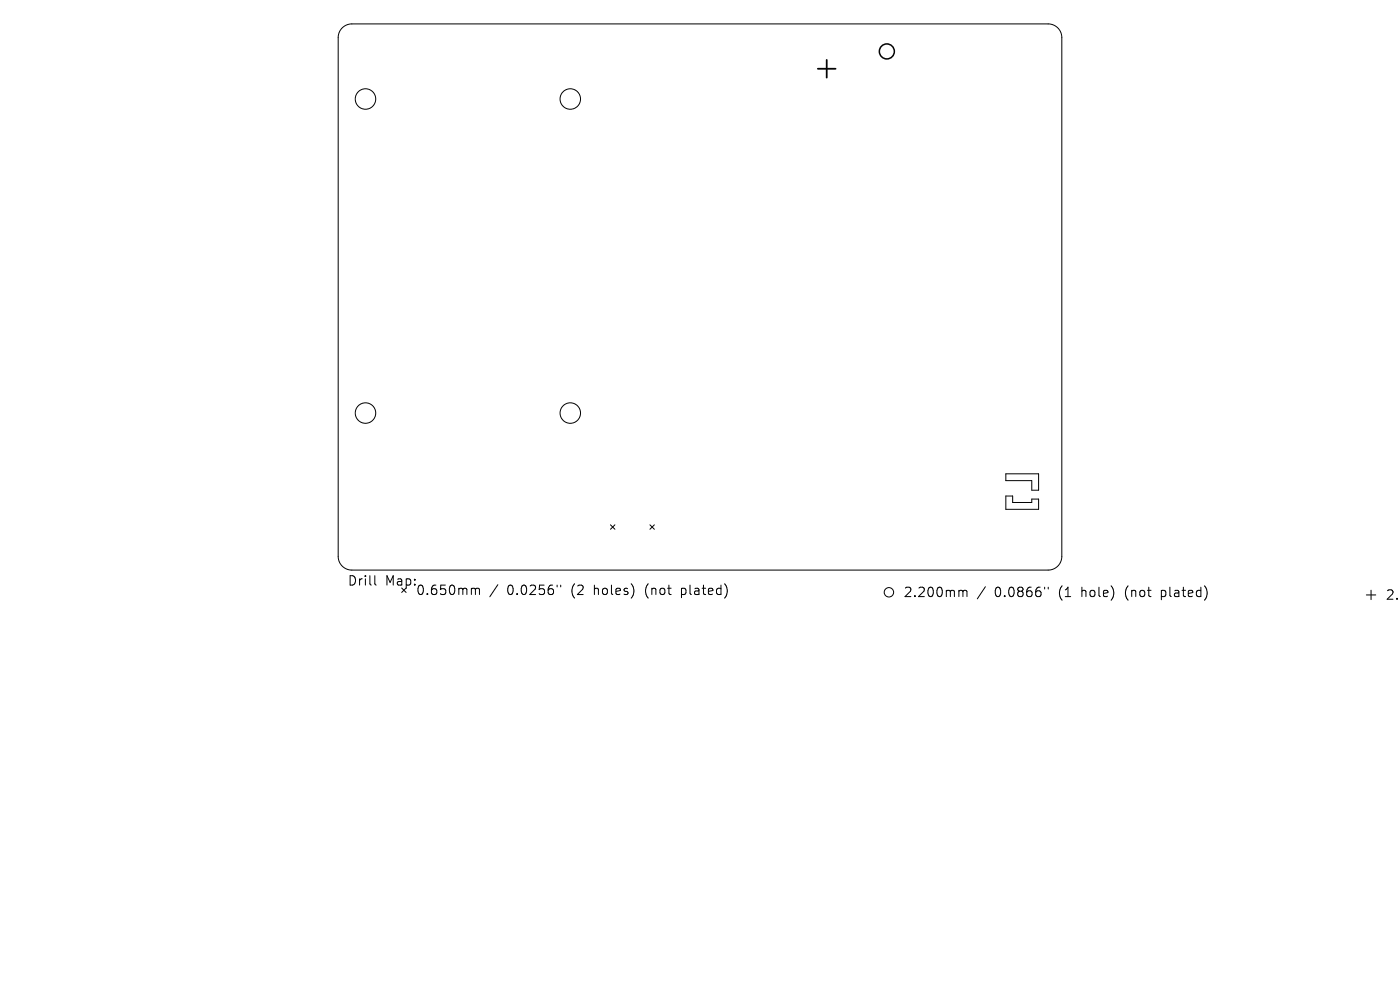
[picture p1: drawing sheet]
<svg xmlns="http://www.w3.org/2000/svg" width="297mm" height="210mm" viewBox="0 0 297 210" stroke-linecap="round" stroke-linejoin="round" font-family="sans-serif">
<defs><g id="words">
<g font-size="2.8">
<text x="73.7" y="124.5">Drill</text>
<text x="81.7" y="124.5">Map:</text>
<text x="88.2" y="126.5">0.650mm</text>
<text x="107.6" y="126.5">0.0256&quot;</text>
<text x="121.3" y="126.5">(2</text>
<text x="126.3" y="126.5">holes)</text>
<text x="137.3" y="126.5">(not</text>
<text x="145.2" y="126.5">plated)</text>
<text x="191.6" y="126.9">2.200mm</text>
<text x="211" y="126.9">0.0866&quot;</text>
<text x="224.7" y="126.9">(1</text>
<text x="229.7" y="126.9">hole)</text>
<text x="239.1" y="126.9">(not</text>
<text x="247" y="126.9">plated)</text>
<text x="293.9" y="127.5">2.60</text>
</g>
</g></defs>
<g fill="none" stroke="#000" stroke-width=".21">
<path d="M72.6 5.9a2.9 2.9 0 0 1 2-.8h147.8a2.9 2.9 0 0 1 2.9 2.9v110a2.9 2.9 0 0 1-2.9 2.9h-147.8a2.9 2.9 0 0 1-2.9-2.9v-110a2.9 2.9 0 0 1 .9-2.1zM129.5 111.3l.9 1M130.4 111.3l-.9 1M137.9 111.3l.9 1M138.8 111.3l-.9 1M213.4 105.2h1.4v1.4h4.1v-.7h1.4v2.1h-6.9zM213.4 100.5h6.9v3.5h-1.4v-2h-5.5zM79.5 122.1v1.7l.3 .3M100.3 124.8h.3l.3 .3M100.9 125.1l.2-.3 .5 .1 .1 1.2M100.9 125.1v1M105.6 124l-1.7 2.6"/>
<path d="M118.2 124.1v.4M119 124.1v.4M203.7 125.2l.5 .1 .1 .2M204.3 125.5l.3-.3 .4 .1 .1 1.3M204.3 125.5v1.1M209 124.5l-1.7 2.5M221.6 124.6v.3M222.4 124.6v.3M289.9 126.2h2M290.9 125.2v2"/>
<circle cx="77.5" cy="21" r="2.17"/>
<circle cx="121" cy="21" r="2.17"/>
<circle cx="77.5" cy="87.6" r="2.17"/>
<circle cx="121" cy="87.6" r="2.17"/>
<circle cx="188.6" cy="125.6" r="1"/>
</g>
<circle cx="188.1" cy="10.9" r="1.59" fill="none" stroke="#000" stroke-width=".32"/>
<path d="M173.5 14.6h3.8M175.4 12.7v3.8" fill="none" stroke="#000" stroke-width=".38"/>
<use href="#words"/>
</svg>
